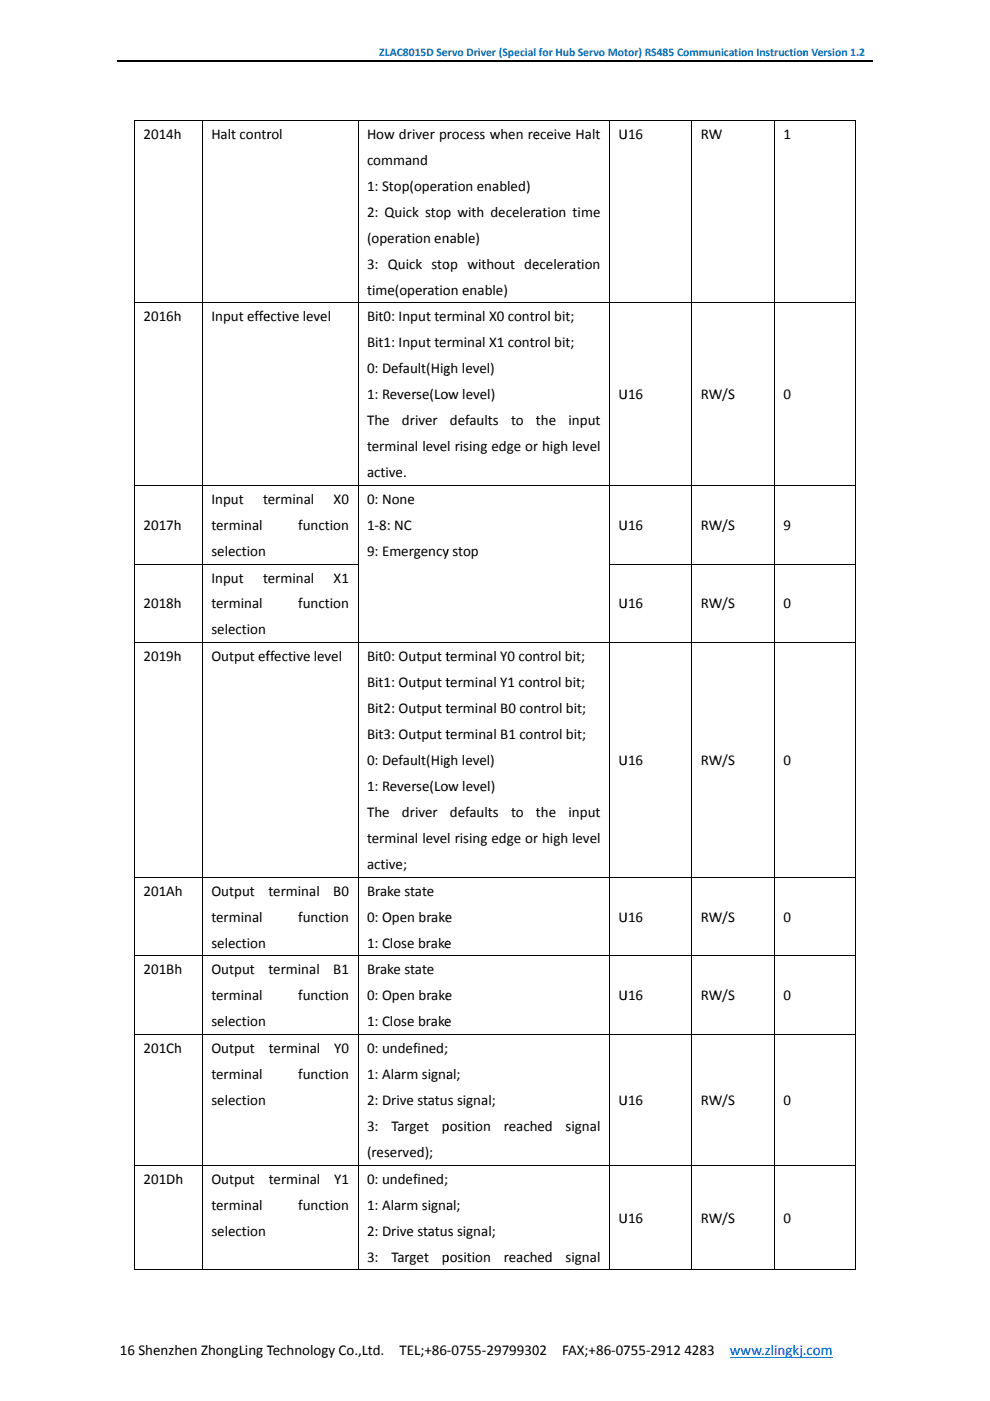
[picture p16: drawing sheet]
<svg xmlns="http://www.w3.org/2000/svg" width="210mm" height="297mm" viewBox="0 0 210 297" stroke-linecap="round" stroke-linejoin="round" font-family="sans-serif">
<defs><g id="words">
<g font-size="3.2">
<text x="30.4" y="29.4">2014h</text>
<text x="36.9" y="29.4">h</text>
<text x="44.8" y="29.4">Halt contrrol</text>
<text x="77.9" y="29.4">How driver process when receive Halt</text>
<text x="113" y="29.4">e</text>
<text x="131.2" y="29.4">U16</text>
<text x="131.2" y="29.4">U</text>
<text x="148.7" y="29.4">RW</text>
<text x="150.4" y="29.4">W</text>
<text x="166.2" y="29.4">1</text>
<text x="77.9" y="34.9">command</text>
<text x="77.9" y="40.4">1: Stop(operation enabled)</text>
<text x="93.8" y="40.4">a</text>
<text x="77.9" y="45.9">2: Quick stop with deceleration time</text>
<text x="94.1" y="45.9">p</text>
<text x="113.6" y="45.9">a</text>
<text x="77.9" y="51.4">(operation enable)</text>
<text x="93.7" y="51.4">n</text>
<text x="77.9" y="56.9">3: Quick stop without deceleration</text>
<text x="93.8" y="56.9">o</text>
<text x="112.9" y="56.9">e</text>
<text x="77.9" y="62.4">time(operation enable)</text>
<text x="94" y="62.4">o</text>
<text x="30.4" y="68.1">2016h</text>
<text x="36.9" y="68.1">h</text>
<text x="44.8" y="68.1">Input effective level</text>
<text x="55.8" y="68.1">e</text>
<text x="77.9" y="68.1">Bit0: Input terminal X0 contrrol bit;</text>
<text x="77.9" y="73.6">Bit1: Input terminal X1 contrrol bit;</text>
<text x="77.9" y="79.1">0: Default(High level)</text>
<text x="94.1" y="79.1">g</text>
<text x="77.9" y="84.6">1: Reverse(Low level)</text>
<text x="93.4" y="84.6">o</text>
<text x="131.2" y="84.6">U16</text>
<text x="131.2" y="84.6">U</text>
<text x="148.7" y="84.6">RW</text>
<text x="150.4" y="84.6">W/S</text>
<text x="166.2" y="84.6">0</text>
<text x="77.9" y="90.1">The</text>
<text x="77.9" y="95.7">terminal level rising edge orr high level</text>
<text x="85.3" y="90.1">driver</text>
<text x="95.4" y="90.1">defaults</text>
<text x="108.4" y="90.1">to</text>
<text x="113.7" y="90.1">the</text>
<text x="113.7" y="90.1">t</text>
<text x="120.6" y="90.1">input</text>
<text x="77.9" y="101.2">active.</text>
<text x="44.8" y="106.8">Input</text>
<text x="55.8" y="106.8">terminal</text>
<text x="70.8" y="106.8">X0</text>
<text x="77.9" y="106.8">0: None</text>
<text x="30.4" y="112.3">2017h</text>
<text x="36.9" y="112.3">h</text>
<text x="44.8" y="112.3">terminal</text>
<text x="63.2" y="112.3">function</text>
<text x="77.9" y="112.3">1‐8: NC</text>
<text x="131.2" y="112.3">U16</text>
<text x="131.2" y="112.3">U</text>
<text x="148.7" y="112.3">RW</text>
<text x="150.4" y="112.3">W/S</text>
<text x="166.2" y="112.3">9</text>
<text x="44.8" y="117.8">selection</text>
<text x="77.9" y="117.8">9: Emergency stop</text>
<text x="93.8" y="117.8">y</text>
<text x="44.8" y="123.5">Input</text>
<text x="55.8" y="123.5">terminal</text>
<text x="70.8" y="123.5">X1</text>
<text x="30.4" y="129">2018h</text>
<text x="36.9" y="129">h</text>
<text x="44.8" y="129">terminal</text>
<text x="63.2" y="129">function</text>
<text x="131.2" y="129">U16</text>
<text x="131.2" y="129">U</text>
<text x="148.7" y="129">RW</text>
<text x="150.4" y="129">W/S</text>
<text x="166.2" y="129">0</text>
<text x="44.8" y="134.5">selection</text>
<text x="30.4" y="140.2">2019h</text>
<text x="36.9" y="140.2">h</text>
<text x="44.8" y="140.2">Output efffective level</text>
<text x="77.9" y="140.2">Bit0: Output tterminal Y0 control bit;</text>
<text x="113" y="140.2">n</text>
<text x="77.9" y="145.7">Bit1: Output tterminal Y1 control bit;</text>
<text x="113" y="145.7">n</text>
<text x="77.9" y="151.2">Bit2: Output tterminal B0 control bit;</text>
<text x="113.2" y="151.2">n</text>
<text x="77.9" y="156.7">Bit3: Output tterminal B1 control bit;</text>
<text x="113.2" y="156.7">n</text>
<text x="77.9" y="162.2">0: Default(High level)</text>
<text x="77.9" y="167.7">1: Reverse(Low level)</text>
<text x="93.4" y="167.7">o</text>
<text x="94.1" y="162.2">g</text>
<text x="131.2" y="162.2">U16</text>
<text x="131.2" y="162.2">U</text>
<text x="148.7" y="162.2">RW</text>
<text x="150.4" y="162.2">W/S</text>
<text x="166.2" y="162.2">0</text>
<text x="77.9" y="173.2">The</text>
<text x="85.3" y="173.2">driver</text>
<text x="95.4" y="173.2">defaults</text>
<text x="108.4" y="173.2">to</text>
<text x="113.7" y="173.2">the</text>
<text x="113.7" y="173.2">t</text>
<text x="120.6" y="173.2">input</text>
<text x="77.9" y="178.7">terminal level rising edge orr high level</text>
<text x="77.9" y="184.2">active;</text>
<text x="30.4" y="189.9">201Ah</text>
<text x="37.1" y="189.9">h</text>
<text x="44.8" y="189.9">Output</text>
<text x="56.9" y="189.9">terminal</text>
<text x="70.7" y="189.9">B0</text>
<text x="77.9" y="189.9">Brake state</text>
<text x="44.8" y="195.4">terminal</text>
<text x="63.2" y="195.4">function</text>
<text x="77.9" y="195.4">0: Open brake</text>
<text x="94.3" y="195.4">e</text>
<text x="131.2" y="195.4">U16</text>
<text x="131.2" y="195.4">U</text>
<text x="148.7" y="195.4">RW</text>
<text x="150.4" y="195.4">W/S</text>
<text x="166.2" y="195.4">0</text>
<text x="44.8" y="200.9">selection</text>
<text x="77.9" y="200.9">1: Close brake</text>
<text x="94.2" y="200.9">e</text>
<text x="30.4" y="206.6">201Bh</text>
<text x="37" y="206.6">h</text>
<text x="44.8" y="206.6">Output</text>
<text x="56.9" y="206.6">terminal</text>
<text x="70.7" y="206.6">B1</text>
<text x="77.9" y="206.6">Brake state</text>
<text x="44.8" y="212.1">terminal</text>
<text x="63.2" y="212.1">function</text>
<text x="77.9" y="212.1">0: Open brake</text>
<text x="94.3" y="212.1">e</text>
<text x="131.2" y="212.1">U16</text>
<text x="131.2" y="212.1">U</text>
<text x="148.7" y="212.1">RW</text>
<text x="150.4" y="212.1">W/S</text>
<text x="166.2" y="212.1">0</text>
<text x="44.8" y="217.6">selection</text>
<text x="77.9" y="217.6">1: Close brake</text>
<text x="94.2" y="217.6">e</text>
<text x="30.4" y="223.3">201Ch</text>
<text x="37" y="223.3">h</text>
<text x="44.8" y="223.3">Output</text>
<text x="57" y="223.3">terminal</text>
<text x="70.9" y="223.3">Y0</text>
<text x="77.9" y="223.3">0: undefined;;</text>
<text x="44.8" y="228.8">terminal</text>
<text x="63.2" y="228.8">function</text>
<text x="77.9" y="228.8">1: Alarm signal;</text>
<text x="94.6" y="228.8">a</text>
<text x="44.8" y="234.3">selection</text>
<text x="77.9" y="234.3">2: Drive status signal;</text>
<text x="77.9" y="239.8">3:</text>
<text x="83" y="239.8">Target</text>
<text x="93.7" y="239.8">position</text>
<text x="93.7" y="239.8">p</text>
<text x="106.8" y="239.8">reached</text>
<text x="120" y="239.8">signal</text>
<text x="131.2" y="234.3">U16</text>
<text x="131.2" y="234.3">U</text>
<text x="148.7" y="234.3">RW</text>
<text x="150.4" y="234.3">W/S</text>
<text x="166.2" y="234.3">0</text>
<text x="77.9" y="245.3">(reserved);</text>
<text x="30.4" y="251">201Dh</text>
<text x="37.2" y="251">h</text>
<text x="44.8" y="251">Output</text>
<text x="57" y="251">terminal</text>
<text x="70.9" y="251">Y1</text>
<text x="77.9" y="251">0: undefined;;</text>
<text x="44.8" y="256.5">terminal</text>
<text x="63.2" y="256.5">function</text>
<text x="77.9" y="256.5">1: Alarm signal;</text>
<text x="94.6" y="256.5">a</text>
<text x="44.8" y="262">selection</text>
<text x="77.9" y="262">2: Drive status signal;</text>
<text x="131.2" y="259.2">U16</text>
<text x="131.2" y="259.2">U</text>
<text x="148.7" y="259.2">RW</text>
<text x="150.4" y="259.2">W/S</text>
<text x="166.2" y="259.2">0</text>
<text x="77.9" y="267.5">3:</text>
<text x="83" y="267.5">Target</text>
<text x="93.7" y="267.5">position</text>
<text x="93.7" y="267.5">p</text>
<text x="106.8" y="267.5">reached</text>
<text x="120" y="267.5">signal</text>
<text x="25.4" y="287.3">16 Shenzhen ZhongLing Technology Co.,Ltd.</text>
<text x="37" y="287.3">h</text>
<text x="56.6" y="287.3">T</text>
<text x="84.7" y="287.3">TEL;+86‐0755‐29799302</text>
<text x="112.8" y="287.3">0</text>
<text x="119.2" y="287.3">FAX;+86‐0755‐2912</text>
<text x="132.2" y="287.3">7</text>
<text x="145.2" y="287.3">4283</text>
</g>
<text font-size="3.2" fill="#00f" x="154.8" y="287.3">www.zlingkj..com</text>
<g font-size="2.5" fill="#0070c0">
<text x="80.5" y="11.9">ZLAC8015D Servo Driver (Special for Hub Servo Mottor) RS485 Communication Instruction</text>
<text x="93.7" y="11.9">e</text>
<text x="170.2" y="11.9">n Version 1.2</text>
</g>
</g></defs>
<path d="M24.9 13h160.2" fill="none" stroke="#000" stroke-width=".25"/>
<path d="M28.4 25.4h.2v.2h-.2zM75.9 119.5h.2v.2h-.2zM75.9 269.2v.1zM181.4 269.2h.2v.1h-.2z" fill="#000"/>
<g fill="none" stroke="#000" stroke-width=".21">
<path d="M28.4 25.5h153.2M28.5 25.6v38.5M42.9 25.6v38.5M76 25.6v38.5M129.3 25.6v38.5M146.8 25.6v38.5M164.3 25.6v38.5M181.5 25.4v38.7M28.4 64.2h153.2M28.5 64.3v38.5M42.9 64.3v38.5M76 64.3v38.5"/>
<path d="M129.3 64.3v38.5M146.8 64.3v38.5M164.3 64.3v38.5M181.5 64.3v38.5M28.4 102.9h153.2M28.4 119.6h47.5M28.5 103v16.5M28.5 119.7v16.5M42.9 103v16.5M42.9 119.7v16.5M76 103v16.5M76 119.7v16.5"/>
<path d="M129.2 119.6h52.4M129.3 103v16.5M129.3 119.7v16.5M146.8 103v16.5M146.8 119.7v16.5M164.3 103v16.5M164.3 119.7v16.5M181.5 103v16.5M181.5 119.7v16.5M28.4 136.3h153.2M28.5 136.4v49.5M42.9 136.4v49.5"/>
<path d="M76 136.4v49.5M129.3 136.4v49.5M146.8 136.4v49.5M164.3 136.4v49.5M181.5 136.4v49.5M28.4 186h153.2M28.5 186.1v16.5M42.9 186.1v16.5M76 186.1v16.5M129.3 186.1v16.5M146.8 186.1v16.5M164.3 186.1v16.5"/>
<path d="M181.5 186.1v16.5M28.4 202.7h153.2M28.4 219.4h153.2M28.5 202.8v16.5M28.5 219.4v27.6M42.9 202.8v16.5M42.9 219.4v27.6M76 202.8v16.5M76 219.4v27.6M129.3 202.8v16.5M129.3 219.4v27.6M146.8 202.8v16.5"/>
<path d="M146.8 219.4v27.6M164.3 202.8v16.5M164.3 219.4v27.6M181.5 202.8v16.5M181.5 219.4v27.6M28.4 247.1h153.2M28.5 247.1v22.2M42.9 247.1v22.2M76 247.1v22.2M129.3 247.1v22.2M146.8 247.1v22.2M164.3 247.1v22.2"/>
<path d="M181.5 247.1v22.2M28.4 269.2h14.5M43 269.2h32.9M76.1 269.2h53.1M129.4 269.2h17.3M146.9 269.2h17.3M164.4 269.2h17"/>
</g>
<path d="M154.8 287.8h21.8" fill="none" stroke="#00f" stroke-width=".21"/>
<use href="#words"/>
</svg>
